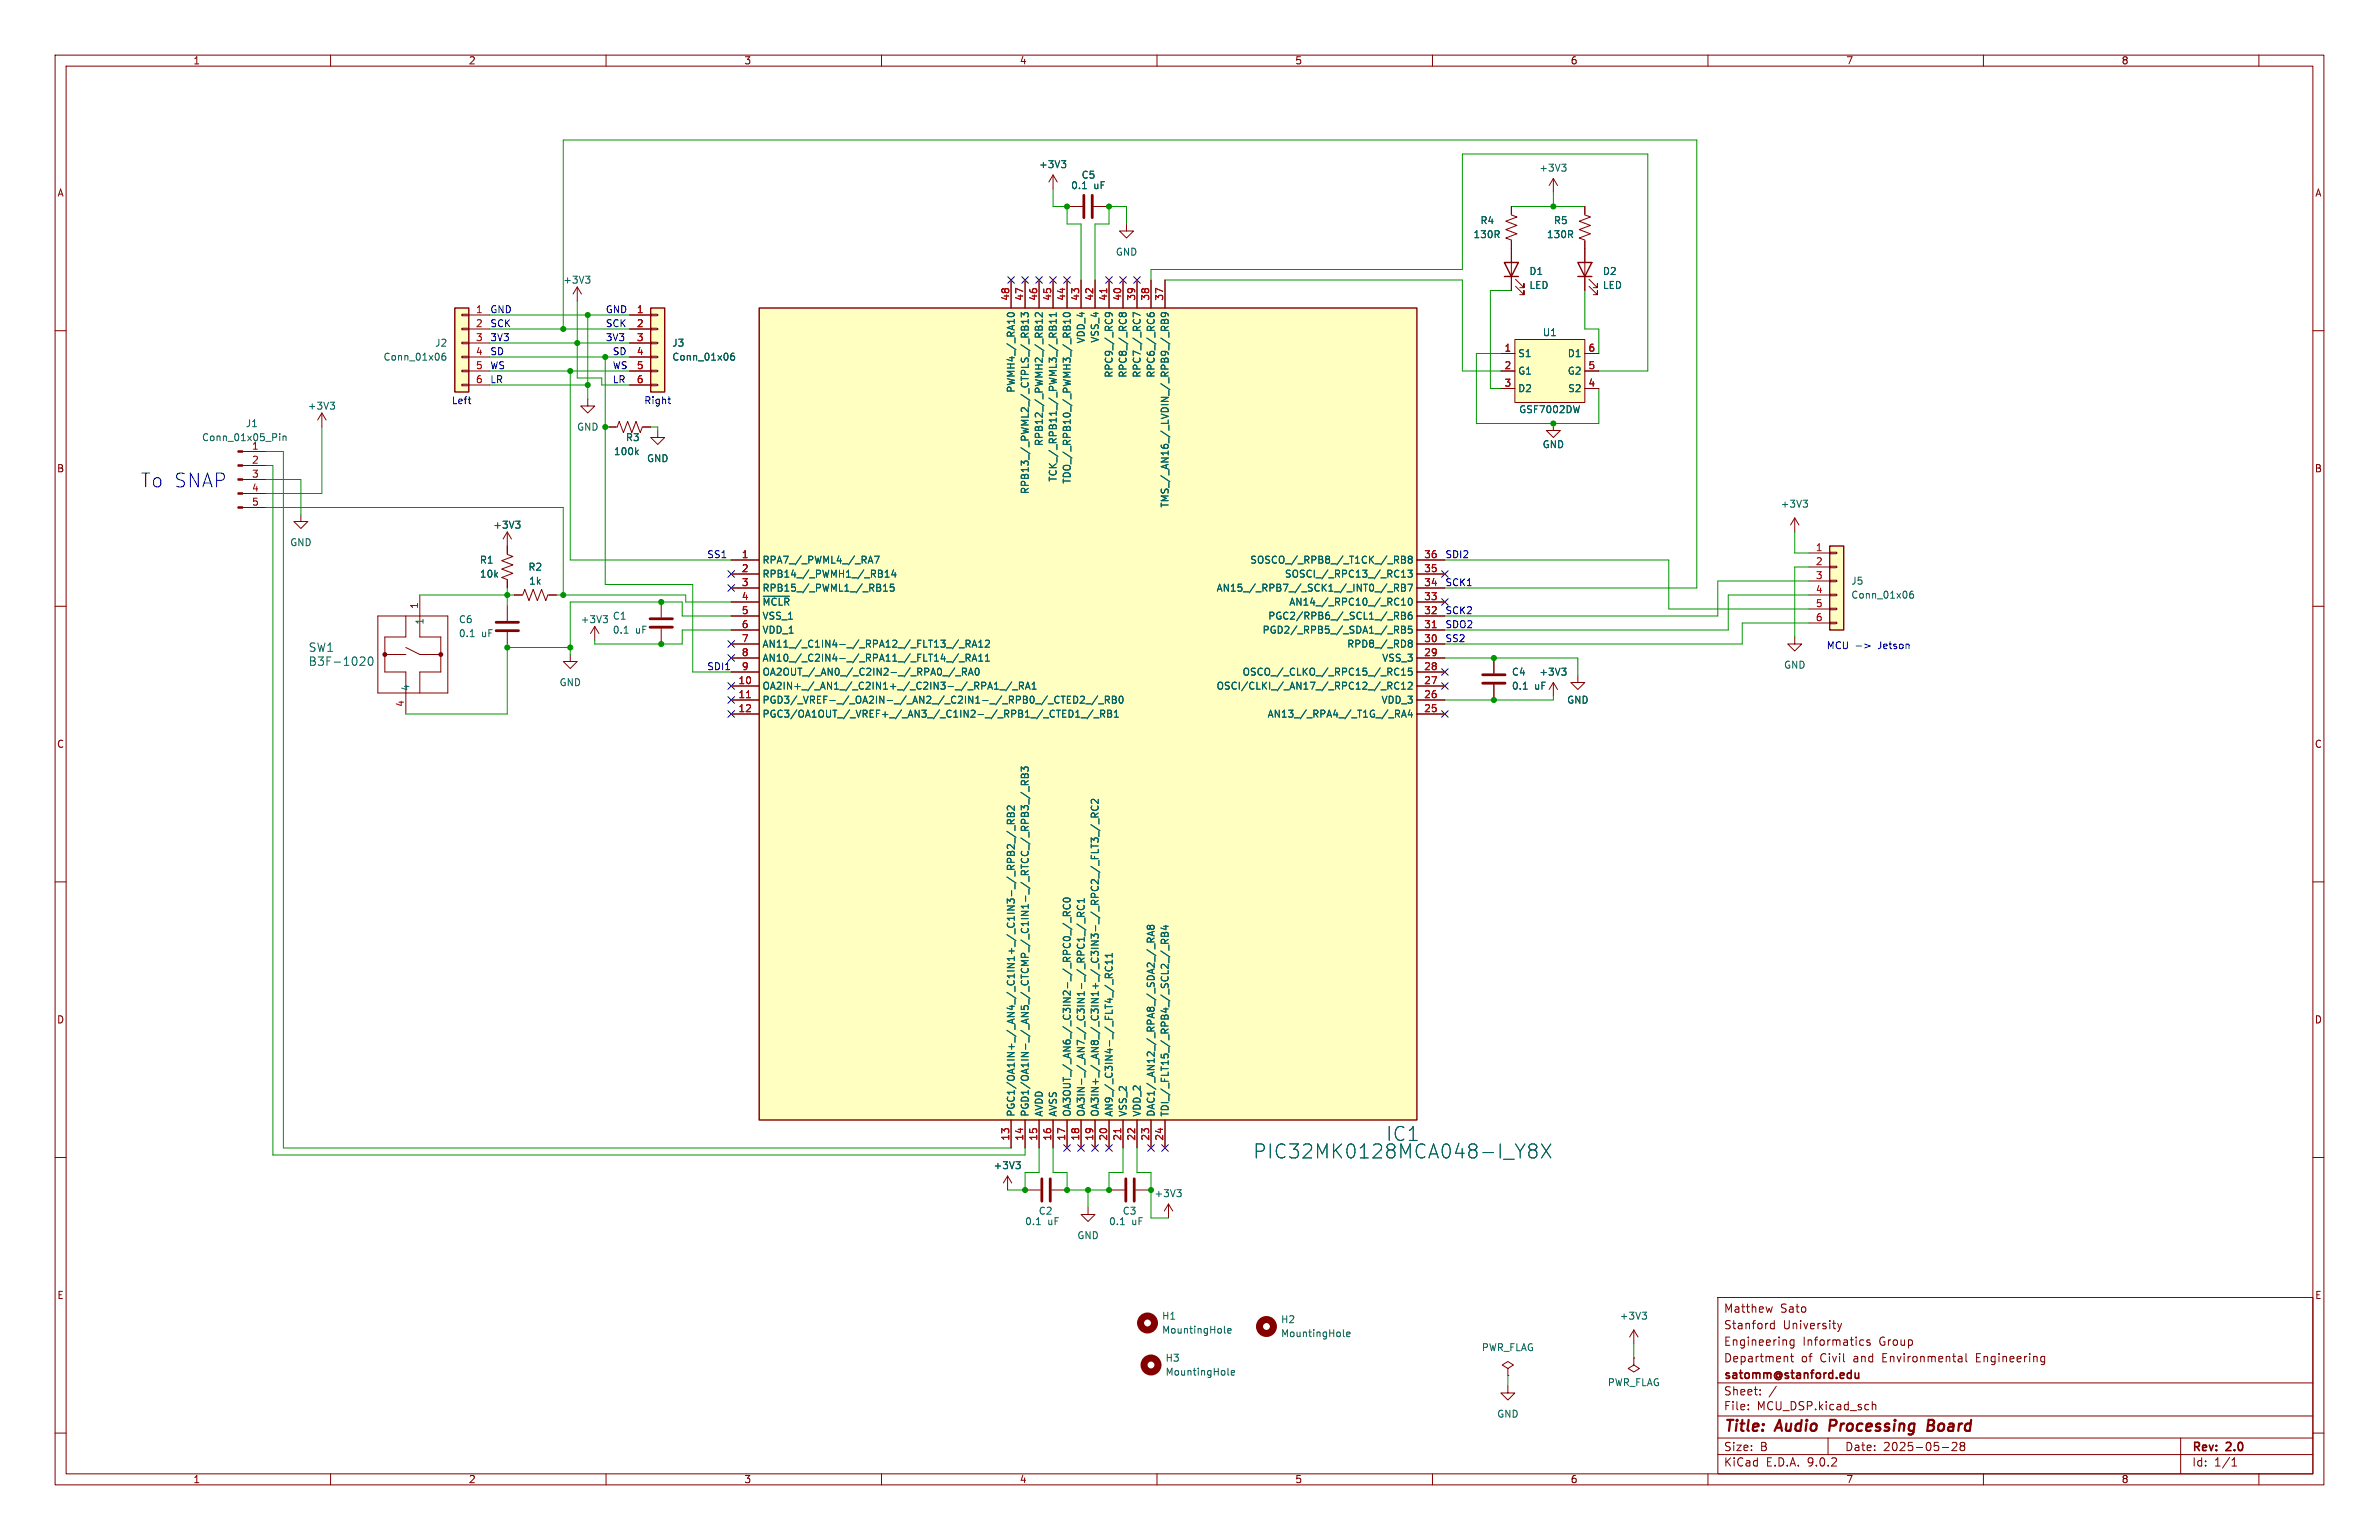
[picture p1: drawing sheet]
<svg xmlns="http://www.w3.org/2000/svg" width="432mm" height="279mm" viewBox="0 0 432 279" stroke-linecap="round" stroke-linejoin="round" font-family="sans-serif">
<defs><g id="words">
<text font-size="3.5" fill="#0000c2" x="25.4" y="88.7">To SNAP</text>
<g font-size="3.5" fill="#006464">
<text x="251.6" y="207.2">IC1</text>
<text x="227.4" y="210.4">PIC32MK0128MCA048-I_Y8X</text>
</g>
<g font-size="2.8" fill="#840000">
<text x="312.8" y="260.3">Title:</text>
<text x="322.5" y="260.3">Audio</text>
<text x="332.9" y="260.3">Processing</text>
<text x="351.5" y="260.3">Board</text>
</g>
<g font-size="2.1" fill="#006464">
<text x="55.9" y="118.5">SW1</text>
<text x="55.9" y="121">B3F-1020</text>
</g>
<g font-size="2.1" fill="#840000">
<text x="312.8" y="238.4">Matthew</text>
<text x="323.1" y="238.4">Sato</text>
<text x="312.8" y="244.4">Engineering</text>
<text x="312.8" y="241.4">Stanford</text>
<text x="323.6" y="241.4">University</text>
<text x="327.2" y="244.4">Informatics</text>
<text x="341.1" y="244.4">Group</text>
<text x="312.8" y="250.6">satomm@stanford.edu</text>
<text x="312.8" y="247.4">Department</text>
<text x="326.9" y="247.4">of</text>
<text x="330.4" y="247.4">Civil</text>
<text x="336.6" y="247.4">and</text>
<text x="341.9" y="247.4">Environmental</text>
<text x="359.1" y="247.4">Engineering</text>
<text x="312.8" y="256.1">File:</text>
<text x="312.8" y="253.4">Sheet:</text>
<text x="318.9" y="256.1">MCU_DSP.kicad_sch</text>
<text x="312.8" y="263.5">Size:</text>
<text x="319.5" y="263.5">B</text>
<text x="334.8" y="263.5">Date:</text>
<text x="341.8" y="263.5">2025-05-28</text>
<text x="397.8" y="263.7">Rev:</text>
<text x="404.2" y="263.7">2.0</text>
<text x="312.8" y="266.3">KiCad</text>
<text x="320.5" y="266.3">E.D.A.</text>
<text x="328.1" y="266.3">9.0.2</text>
<text x="397.8" y="266.3">Id:</text>
<text x="401.9" y="266.3">1/1</text>
</g>
<g font-size="1.8" fill="#840000">
<text x="35" y="11.9">1</text>
<text x="85" y="11.9">2</text>
<text x="135" y="11.9">3</text>
<text x="185" y="11.9">4</text>
<text x="235" y="11.9">5</text>
<text x="285" y="11.9">6</text>
<text x="335" y="11.9">7</text>
<text x="385" y="11.9">8</text>
<text x="10.3" y="35.9">A</text>
<text x="420.1" y="35.9">A</text>
<text x="10.3" y="85.9">B</text>
<text x="420.1" y="85.9">B</text>
<text x="10.3" y="135.9">C</text>
<text x="420.1" y="135.9">C</text>
<text x="10.3" y="185.9">D</text>
<text x="420.1" y="185.9">D</text>
<text x="10.3" y="235.9">E</text>
<text x="420.1" y="235.9">E</text>
<text x="35" y="269.3">1</text>
<text x="85" y="269.3">2</text>
<text x="135" y="269.3">3</text>
<text x="185" y="269.3">4</text>
<text x="235" y="269.3">5</text>
<text x="285" y="269.3">6</text>
<text x="335" y="269.3">7</text>
<text x="385" y="269.3">8</text>
</g>
<g font-size="1.8" fill="#006464">
<text x="188.5" y="30.7">+3V3</text>
<text x="194.3" y="34.5">0.1</text>
<text x="196.2" y="32.6">C5</text>
<text x="198.5" y="34.5">uF</text>
<text x="279.3" y="31.3">+3V3</text>
<text x="268.6" y="40.9">R4</text>
<text x="281.9" y="40.9">R5</text>
<text x="202.4" y="46.6">GND</text>
<text x="267.3" y="43.4">130R</text>
<text x="280.7" y="43.4">130R</text>
<text x="102.1" y="51.7">+3V3</text>
<text x="277.5" y="50.1">D1</text>
<text x="277.5" y="52.6">LED</text>
<text x="290.8" y="50.1">D2</text>
<text x="290.8" y="52.6">LED</text>
<text x="69.5" y="65.6">Conn_01x06</text>
<text x="78.9" y="63.1">J2</text>
<text x="121.9" y="63.1">J3</text>
<text x="121.9" y="65.6">Conn_01x06</text>
<text x="197.1" y="62.4" transform="rotate(-90 197.1 62.4)">VDD_4</text>
<text x="199.6" y="62.3" transform="rotate(-90 199.6 62.3)">VSS_4</text>
<text x="275.5" y="65">S1</text>
<text x="279.9" y="61.2">U1</text>
<text x="284.5" y="65">D1</text>
<text x="184.4" y="71.3" transform="rotate(-90 184.4 71.3)">PWMH4_/_RA10</text>
<text x="202.2" y="68.6" transform="rotate(-90 202.2 68.6)">RPC9_/_RC9</text>
<text x="204.7" y="68.6" transform="rotate(-90 204.7 68.6)">RPC8_/_RC8</text>
<text x="207.2" y="68.6" transform="rotate(-90 207.2 68.6)">RPC7_/_RC7</text>
<text x="209.8" y="68.6" transform="rotate(-90 209.8 68.6)">RPC6_/_RC6</text>
<text x="275.5" y="68.2">G1</text>
<text x="275.5" y="71.3">D2</text>
<text x="284.5" y="68.2">G2</text>
<text x="284.5" y="71.3">S2</text>
<text x="44.5" y="77.7">J1</text>
<text x="55.8" y="74.5">+3V3</text>
<text x="275.6" y="75.2">GSF7002DW</text>
<text x="36.6" y="80.2">Conn_01x05_Pin</text>
<text x="45.6" y="81.7">1</text>
<text x="104.6" y="78.3">GND</text>
<text x="111.3" y="82.8">100k</text>
<text x="113.5" y="80.2">R3</text>
<text x="189.5" y="81" transform="rotate(-90 189.5 81)">RPB12_/_PWMH2_/_RB12</text>
<text x="279.9" y="81.5">GND</text>
<text x="117.3" y="84">GND</text>
<text x="186.9" y="89.7" transform="rotate(-90 186.9 89.7)">RPB13_/_PWML2_/_CTPLS_/_RB13</text>
<text x="192" y="87.5" transform="rotate(-90 192 87.5)">TCK_/_RPB11_/_PWML3_/_RB11</text>
<text x="194.5" y="87.9" transform="rotate(-90 194.5 87.9)">TDO_/_RPB10_/_PWMH3_/_RB10</text>
<text x="212.3" y="92.2" transform="rotate(-90 212.3 92.2)">TMS_/_AN16_/_LVDIN_/_RPB9_/_RB9</text>
<text x="323.1" y="92.3">+3V3</text>
<text x="52.6" y="99.3">GND</text>
<text x="89.4" y="96.1">+3V3</text>
<text x="87" y="102.5">R1</text>
<text x="87" y="105">10k</text>
<text x="95.8" y="103.7">R2</text>
<text x="95.9" y="106.3">1k</text>
<text x="138.3" y="102.5">RPA7_/_PWML4_/_RA7</text>
<text x="138.3" y="105">RPB14_/_PWMH1_/_RB14</text>
<text x="138.3" y="107.5">RPB15_/_PWML1_/_RB15</text>
<text x="220.7" y="107.5">AN15_/_RPB7_/_SCK1_/_INT0_/_RB7</text>
<text x="226.8" y="102.5">SOSCO_/_RPB8_/_T1CK_/_RB8</text>
<text x="233.1" y="105">SOSCI_/_RPC13_/_RC13</text>
<text x="335.9" y="106.3">J5</text>
<text x="77.1" y="113.4" transform="rotate(-90 77.1 113.4)">1</text>
<text x="83.2" y="113.3">C6</text>
<text x="105.3" y="113.3">+3V3</text>
<text x="111.1" y="112.6">C1</text>
<text x="138.3" y="110.1">~{MCLR}</text>
<text x="138.3" y="112.6">VSS_1</text>
<text x="230.1" y="112.6">PGC2/RPB6_/_SCL1_/_RB6</text>
<text x="233.9" y="110.1">AN14_/_RPC10_/_RC10</text>
<text x="335.9" y="108.8">Conn_01x06</text>
<text x="83.2" y="115.8">0.1</text>
<text x="87.4" y="115.8">uF</text>
<text x="111.1" y="115.2">0.1</text>
<text x="115.3" y="115.2">uF</text>
<text x="138.3" y="115.2">VDD_1</text>
<text x="138.3" y="117.7">AN11_/_C1IN4-_/_RPA12_/_FLT13_/_RA12</text>
<text x="229.1" y="115.2">PGD2/_RPB5_/_SDA1_/_RB5</text>
<text x="244.4" y="117.7">RPD8_/_RD8</text>
<text x="74.5" y="125.5" transform="rotate(-90 74.5 125.5)">4</text>
<text x="101.5" y="124.7">GND</text>
<text x="138.3" y="120.2">AN10_/_C2IN4-_/_RPA11_/_FLT14_/_RA11</text>
<text x="138.3" y="122.8">OA2OUT_/_AN0_/_C2IN2-_/_RPA0_/_RA0</text>
<text x="138.3" y="125.3">OA2IN+_/_AN1_/_C2IN1+_/_C2IN3-_/_RPA1_/_RA1</text>
<text x="220.7" y="125.3">OSCI/CLKI_/_AN17_/_RPC12_/_RC12</text>
<text x="225.4" y="122.8">OSCO_/_CLKO_/_RPC15_/_RC15</text>
<text x="250.8" y="120.2">VSS_3</text>
<text x="274.3" y="122.8">C4</text>
<text x="274.3" y="125.3">0.1</text>
<text x="278.5" y="125.3">uF</text>
<text x="279.3" y="122.8">+3V3</text>
<text x="323.7" y="121.5">GND</text>
<text x="138.3" y="127.9">PGD3/_VREF-_/_OA2IN-_/_AN2_/_C2IN1-_/_RPB0_/_CTED2_/_RB0</text>
<text x="138.3" y="130.4">PGC3/OA1OUT_/_VREF+_/_AN3_/_C1IN2-_/_RPB1_/_CTED1_/_RB1</text>
<text x="230" y="130.4">AN13_/_RPA4_/_T1G_/_RA4</text>
<text x="250.7" y="127.9">VDD_3</text>
<text x="284.3" y="127.9">GND</text>
<text x="184.4" y="202.7" transform="rotate(-90 184.4 202.7)">PGC1/OA1IN+_/_AN4_/_C1IN1+_/_C1IN3-_/_RPB2_/_RB2</text>
<text x="186.9" y="202.7" transform="rotate(-90 186.9 202.7)">PGD1/OA1IN-_/_AN5_/_CTCMP_/_C1IN1-_/_RTCC_/_RPB3_/_RB3</text>
<text x="189.5" y="202.7" transform="rotate(-90 189.5 202.7)">AVDD</text>
<text x="192" y="202.7" transform="rotate(-90 192 202.7)">AVSS</text>
<text x="194.5" y="202.7" transform="rotate(-90 194.5 202.7)">OA3OUT_/_AN6_/_C3IN2-_/_RPC0_/_RC0</text>
<text x="197.1" y="202.7" transform="rotate(-90 197.1 202.7)">OA3IN-_/_AN7_/_C3IN1-_/_RPC1_/_RC1</text>
<text x="199.6" y="202.7" transform="rotate(-90 199.6 202.7)">OA3IN+_/_AN8_/_C3IN1+_/_C3IN3-_/_RPC2_/_FLT3_/_RC2</text>
<text x="202.2" y="202.7" transform="rotate(-90 202.2 202.7)">AN9_/_C3IN4-_/_FLT4_/_RC11</text>
<text x="204.7" y="202.7" transform="rotate(-90 204.7 202.7)">VSS_2</text>
<text x="207.2" y="202.7" transform="rotate(-90 207.2 202.7)">VDD_2</text>
<text x="209.8" y="202.7" transform="rotate(-90 209.8 202.7)">DAC1/_AN12_/_RPA8_/_SDA2_/_RA8</text>
<text x="212.3" y="202.7" transform="rotate(-90 212.3 202.7)">TDI_/_FLT15_/_RPB4_/_SCL2_/_RB4</text>
<text x="180.2" y="212.3">+3V3</text>
<text x="188.4" y="220.6">C2</text>
<text x="203.7" y="220.6">C3</text>
<text x="209.4" y="217.4">+3V3</text>
<text x="186" y="222.5">0.1</text>
<text x="190.2" y="222.5">uF</text>
<text x="195.4" y="225">GND</text>
<text x="201.2" y="222.5">0.1</text>
<text x="205.4" y="222.5">uF</text>
<text x="210.8" y="239.6">H1</text>
<text x="293.9" y="239.6">+3V3</text>
<text x="210.8" y="242.2">MountingHole</text>
<text x="232.4" y="240.3">H2</text>
<text x="232.4" y="242.8">MountingHole</text>
<text x="268.9" y="245.3">PWR_FLAG</text>
<text x="211.5" y="247.2">H3</text>
<text x="211.5" y="249.8">MountingHole</text>
<text x="291.7" y="251.7">PWR_FLAG</text>
<text x="271.6" y="257.4">GND</text>
</g>
<g font-size="1.8" fill="#a90000">
<text x="86.3" y="56.9">1</text>
<text x="86.3" y="59.4">2</text>
<text x="115.5" y="56.9">1</text>
<text x="115.5" y="59.4">2</text>
<text x="183.3" y="54.7" transform="rotate(-90 183.3 54.7)">48</text>
<text x="185.8" y="54.7" transform="rotate(-90 185.8 54.7)">47</text>
<text x="188.3" y="54.7" transform="rotate(-90 188.3 54.7)">46</text>
<text x="190.9" y="54.7" transform="rotate(-90 190.9 54.7)">45</text>
<text x="193.4" y="54.7" transform="rotate(-90 193.4 54.7)">44</text>
<text x="196" y="54.7" transform="rotate(-90 196 54.7)">43</text>
<text x="198.5" y="54.7" transform="rotate(-90 198.5 54.7)">42</text>
<text x="201" y="54.7" transform="rotate(-90 201 54.7)">41</text>
<text x="203.6" y="54.7" transform="rotate(-90 203.6 54.7)">40</text>
<text x="206.1" y="54.7" transform="rotate(-90 206.1 54.7)">39</text>
<text x="208.7" y="54.7" transform="rotate(-90 208.7 54.7)">38</text>
<text x="211.2" y="54.7" transform="rotate(-90 211.2 54.7)">37</text>
<text x="86.3" y="62">3</text>
<text x="86.3" y="64.5">4</text>
<text x="115.5" y="62">3</text>
<text x="115.5" y="64.5">4</text>
<text x="273" y="63.9">1</text>
<text x="288.2" y="63.9">6</text>
<text x="86.3" y="67.1">5</text>
<text x="86.3" y="69.6">6</text>
<text x="115.5" y="67.1">5</text>
<text x="115.5" y="69.6">6</text>
<text x="273" y="67.1">2</text>
<text x="273" y="70.2">3</text>
<text x="288.2" y="67.1">5</text>
<text x="288.2" y="70.2">4</text>
<text x="45.6" y="84.2">2</text>
<text x="45.6" y="86.7">3</text>
<text x="45.6" y="89.3">4</text>
<text x="45.6" y="91.8">5</text>
<text x="134.5" y="101.3">1</text>
<text x="258.4" y="101.3">36</text>
<text x="329.5" y="100.1">1</text>
<text x="134.5" y="103.9">2</text>
<text x="134.5" y="106.4">3</text>
<text x="258.4" y="103.9">35</text>
<text x="258.4" y="106.4">34</text>
<text x="329.5" y="102.6">2</text>
<text x="329.5" y="105.2">3</text>
<text x="329.5" y="107.7">4</text>
<text x="75.9" y="110.6" transform="rotate(-90 75.9 110.6)">1</text>
<text x="134.5" y="109">4</text>
<text x="134.5" y="111.5">5</text>
<text x="258.4" y="109">33</text>
<text x="258.4" y="111.5">32</text>
<text x="329.5" y="110.2">5</text>
<text x="329.5" y="112.8">6</text>
<text x="134.5" y="114">6</text>
<text x="134.5" y="116.6">7</text>
<text x="134.5" y="119.1">8</text>
<text x="258.4" y="114">31</text>
<text x="258.4" y="116.6">30</text>
<text x="258.4" y="119.1">29</text>
<text x="133.9" y="124.2">10</text>
<text x="134.5" y="121.7">9</text>
<text x="258.4" y="121.7">28</text>
<text x="258.4" y="124.2">27</text>
<text x="73.4" y="128.3" transform="rotate(-90 73.4 128.3)">4</text>
<text x="133.9" y="126.7">11</text>
<text x="133.9" y="129.3">12</text>
<text x="258.4" y="126.7">26</text>
<text x="258.4" y="129.3">25</text>
<text x="183.3" y="207.1" transform="rotate(-90 183.3 207.1)">13</text>
<text x="185.8" y="207.1" transform="rotate(-90 185.8 207.1)">14</text>
<text x="188.3" y="207.1" transform="rotate(-90 188.3 207.1)">15</text>
<text x="190.9" y="207.1" transform="rotate(-90 190.9 207.1)">16</text>
<text x="193.4" y="207.1" transform="rotate(-90 193.4 207.1)">17</text>
<text x="196" y="207.1" transform="rotate(-90 196 207.1)">18</text>
<text x="198.5" y="207.1" transform="rotate(-90 198.5 207.1)">19</text>
<text x="201" y="207.1" transform="rotate(-90 201 207.1)">20</text>
<text x="203.6" y="207.1" transform="rotate(-90 203.6 207.1)">21</text>
<text x="206.1" y="207.1" transform="rotate(-90 206.1 207.1)">22</text>
<text x="208.7" y="207.1" transform="rotate(-90 208.7 207.1)">23</text>
<text x="211.2" y="207.1" transform="rotate(-90 211.2 207.1)">24</text>
</g>
<g font-size="1.8" fill="#0000c2">
<text x="88.9" y="59.4">SCK</text>
<text x="88.9" y="56.9">GND</text>
<text x="109.9" y="56.9">GND</text>
<text x="109.9" y="59.4">SCK</text>
<text x="88.9" y="64.5">SD</text>
<text x="88.9" y="62">3V3</text>
<text x="109.9" y="62">3V3</text>
<text x="111.1" y="64.5">SD</text>
<text x="88.9" y="69.6">LR</text>
<text x="88.9" y="67.1">WS</text>
<text x="111.1" y="69.6">LR</text>
<text x="111.1" y="67.1">WS</text>
<text x="81.9" y="73.4">Left</text>
<text x="116.8" y="73.4">Right</text>
<text x="128.3" y="101.4">SS1</text>
<text x="262.3" y="101.4">SDI2</text>
<text x="262.3" y="106.4">SCK1</text>
<text x="262.3" y="111.5">SCK2</text>
<text x="262.3" y="116.6">SS2</text>
<text x="262.3" y="114.1">SDO2</text>
<text x="331.5" y="117.9">MCU -&gt;</text>
<text x="341" y="117.9">Jetson</text>
<text x="128.3" y="121.7">SDI1</text>
</g>
</g></defs>
<g fill="none" stroke="#840000" stroke-width=".18">
<path d="M10 10h411.8v259.4h-411.8zM12 12h407.8v255.4h-407.8zM60 10v2M110 10v2M160 10v2M210 10v2M260 10v2M310 10v2M360 10v2M410 10v2M193.7 37.5h2.8M198.5 37.5h2.8"/>
<path d="M204.5 40.6v1.3h1.2l-1.2 1.3-1.3-1.3h1.3M10 60h2M110.5 77.5h1.5l.4-1 .8 2 .7-2 .8 2 .7-2 .8 2 .4-1h1.5M119.4 78.1v1.3h1.2l-1.2 1.2-1.3-1.2h1.3M419.8 60h2M54.6 93.3v1.3h1.3l-1.3 1.3-1.3-1.3h1.3M92.1 96.5l-.8 1.3M92.1 96.5l.7 1.3M92.1 96.5v2.6M10 110h2M68.6 111.8h12.7v13.9h-12.7zM69.8 118.7h3.9"/>
<path d="M73.7 111.8v3.8h-3.9v6.3h3.9v7.6M73.7 117.5l2.5 1.2h3.8M76.2 108v7.6h3.8v6.3h-3.8v3.8M92.1 109.9v2.7M92.1 114.7v2.8M93.3 108h1.6l.3-1.1 .8 2.1 .8-2.1 .7 2.1 .8-2.1 .8 2.1 .3-1h1.6M107.9 113.7l-.7 1.2M107.9 113.7l.8 1.2M107.9 113.7v2.5M120 109.2v2.8M120 114v2.8M271.1 119.4v2.8"/>
<path d="M419.8 110h2M271.1 124.2v2.8M281.9 123.8l-.7 1.3M281.9 123.8l.8 1.3M281.9 123.8v2.6M286.4 122.6v1.2h1.3l-1.3 1.3-1.3-1.3h1.3M10 160h2M419.8 160h2M10 210h2M182.9 213.4l-.8 1.2M182.9 213.4l.7 1.2M182.9 213.4v2.5"/>
<path d="M186.1 215.9h2.7M190.9 215.9h2.8M197.5 219.1v1.2h1.3l-1.3 1.3-1.3-1.3h1.3M212.1 218.4l-.8 1.3M212.1 218.4l.8 1.3M212.1 218.4v2.6M419.8 210h2M311.8 235.4h108v32h-108zM321.7 237.1l-.3 1-.3-.7M322 239.6v1.5M10 260h2M273.7 251.5v1.2h1.3l-1.3 1.3-1.3-1.3h1.3"/>
<path d="M273.7 248.3l1-.6-1-.7-1 .7 1 .6v1.3M273.7 249.6h.1M311.8 256.9h108M311.8 250.9h108M317.3 255.6v.2M317.3 254.9v.1M319.5 252.9v.2M319.5 252.2v.1M322 240.2l-.4-.1-.3 .3v.4l.2 .2h.5M322.4 251.5l-1.3 1.9M324.4 246.2l.1 .9M325 246.1h.5"/>
<path d="M325.2 245.6v1.3l.3 .2M325.6 243.1v1.2l-.3 .3-.3-.1M325.6 243.2l-.4-.1-.3 .3v.4l.1 .2h.6M333.5 240.1l.4 1M333.9 241.1l-.1 .3-.3 .2M334.3 240.1l-.4 1M337.8 243.1l.5 .1M338.3 244l-.5 .1M339.4 243.2l-.4-.1-.2 .2 .1 .2 .5 .2v.3h-.6M339.8 254.3v1.5M339.8 254.9l.2-.1 .4 .1 .1 .9M355.6 246.1h.3l.2 .2v.8"/>
<path d="M356.1 247l-.5 .1M356.1 246.4l-.5 .1M356.8 245.6v1.3l.2 .2M370.7 246.1l.4 .1M371.1 247l-.4 .1M371.1 246.1v1.2l-.3 .3M419.8 260h2M60 267.4v2M110 267.4v2M160 267.4v2M210 267.4v2M260 267.4v2"/>
<path d="M310 267.4v2M311.8 263.9h108M311.8 260.9h108M331.8 260.9v3M352.5 262.6h1.2M354.3 261.8l.6-.1 .2 .1 .1 .3-.9 1.1h.9M356 262.3l-.2-.3 .2-.3 .5 .1 .1 .2-.3 .3M356 262.3l-.2 .3v.4l.2 .2 .5-.1 .1-.2-.1-.4-.2-.2M356 262.3h.3M360 267.4v2M395.8 260.9v6.5M405.1 266h.9"/>
<path d="M405.1 264.9l.4-.4v1.5M410 267.4v2"/>
</g>
<path d="M332.3 257.6l-.3 2M349.9 258.6h.7M350.6 258.6l.3 .1M350.7 257.6h-.6l-.3 2 1-.1M350.8 258.5l-.2 .1" fill="none" stroke="#840000" stroke-width=".4"/>
<path d="M336.7 249.1l.1 .9 .3 .1 .3-.2M337.4 249.1v1" fill="none" stroke="#840000" stroke-width=".3"/>
<g fill="none" stroke="#006464" stroke-width=".18">
<path d="M196.5 34.2h.7M93.6 94.6h.8l-.5 .4M94.1 95l.3 .3v.3l-.3 .2M115.5 82l.4 .5M115.9 81.6l-.5 .5M65.6 119.2l.5 .1 .1 .3-.9 1.1h.9M67 119.3l.2-.1a.81 .81 0 0 1 .5 .8 .81 .81 0 0 1-.5 .7l-.2-.1-.2-.5zM85.4 115.5h.7M109.5 111.7h.7l-.4 .5M110 112.2l.2 .2v.3l-.2 .3M113.3 114.9h.7M276.5 125h.7"/>
<path d="M283.5 121.2h.7l-.4 .5M284 121.7l.2 .3v.3l-.2 .2M184.4 210.8h.8l-.4 .4M184.9 211.2l.3 .3v.3l-.3 .2M213.6 215.8h.8l-.4 .5M214.1 216.3l.3 .3v.3l-.3 .2M188.1 222.2h.7M222.2 241.7l.2 .2M222.8 241.5l.6-.2v-.2l-.4-.1-.2 .2 .1 .6h.5M222.9 249.3l.2 .2M223.5 249.1l.6-.1-.1-.3h-.3l-.2 .1v.6h.5M243.8 242.3l.2 .2"/>
<path d="M244.4 242.1l.6-.1v-.3h-.4l-.2 .1 .1 .7h.5"/>
</g>
<g fill="none" stroke="#840000" stroke-width=".38">
<circle cx="69.8" cy="118.7" r=".25"/>
<circle cx="80" cy="118.7" r=".25"/>
</g>
<g fill="none" stroke="#840000" stroke-width="1.3">
<circle cx="208.3" cy="240" r="1.27"/>
<circle cx="208.9" cy="247.6" r="1.27"/>
<circle cx="229.9" cy="240.7" r="1.27"/>
</g>
<path d="M196.7 35.4v4.1M198.2 35.4v4.1M90 112.9h4.1M90 114.4h4.1M118 112.3h4M118 113.8h4M269.1 122.4h4.1M269.1 124h4.1M189.1 213.9v4M190.6 213.9v4" fill="none" stroke="#840000" stroke-width=".51"/>
<path d="M82.5 55.9h2.6v15.2h-2.6z" fill="#ffffc2"/>
<path d="M82.5 55.9h2.6v15.2h-2.6zM286.4 47.6h2.5l-1.2 2.6zM286.4 50.2h2.5" fill="none" stroke="#840000" stroke-width=".25"/>
<g fill="none" stroke="#840000" stroke-width=".18">
<path d="M83.8 57h1.3v.3h-1.3zM83.8 59.6h1.3v.2h-1.3zM85.1 57.2h3.8M85.1 59.7h3.8M287.7 45.1v7.6M288.4 51.9l1.5 1.6v-.8v.8h-.7M288.4 50.7l1.5 1.5v-.8v.8h-.7M83.8 62.1h1.3v.3h-1.3zM83.8 64.6h1.3v.3h-1.3zM83.8 67.2h1.3v.2h-1.3zM83.8 69.7h1.3v.3h-1.3zM85.1 62.2h3.8"/>
<path d="M85.1 64.8h3.8M85.1 67.3h3.8M85.1 69.9h3.8M325.8 94l-.8 1.3M325.8 94l.7 1.3M325.8 94v2.5M103.5 118.7v1.3h1.3l-1.3 1.3-1.3-1.3h1.3M296.5 246.4v1.3l1.1 .6-1.1 .6-1-.6 1-.6M296.5 246.4h.1M296.5 241.3l-.7 1.3M296.5 241.3l.8 1.3M296.5 241.3v2.5"/>
</g>
<path d="M80.8 64.1h-.4a.86 .86 0 0 0 0 1.2l.5-.1v-.4l-.2-.2h-.4l-.1 .2M327.3 90.7h.8l-.5 .5M327.8 91.2l.3 .3v.3l-.3 .2M298.1 238.1h.7l-.4 .5M298.6 238.6l.2 .2v.3l-.2 .2" fill="none" stroke="#006464" stroke-width=".18"/>
<path d="M332.1 99.1h2.5v15.2h-2.5z" fill="#ffffc2"/>
<path d="M332.1 99.1h2.5v15.2h-2.5z" fill="none" stroke="#840000" stroke-width=".25"/>
<g fill="none" stroke="#840000" stroke-width=".18">
<path d="M287.7 37.5v1.5l1 .4-2.1 .7 2.1 .8-2.1 .8 2.1 .7-2.1 .8 1.1 .4v1.5M328.3 100.3h3.8M328.3 102.9h3.8M328.3 105.4h3.8M328.3 108h3.8M328.3 110.5h3.8M328.3 113h3.8M332.1 100.2h1.3v.3h-1.3zM332.1 102.7h1.3v.3h-1.3zM332.1 105.3h1.3v.2h-1.3zM332.1 107.8h1.3v.3h-1.3zM332.1 110.4h1.3v.2h-1.3z"/>
<path d="M332.1 112.9h1.3v.3h-1.3z"/>
</g>
<path d="M347.2 107.3h-.3a.86 .86 0 0 0 0 1.2l.4-.1v-.4l-.2-.3-.4 .1-.1 .2" fill="none" stroke="#006464" stroke-width=".18"/>
<path d="M137.8 55.9h119.4v147.3h-119.4z" fill="#ffffc2"/>
<path d="M137.8 55.9h119.4v147.3h-119.4zM273 47.6h2.6l-1.3 2.6zM273 50.2h2.6" fill="none" stroke="#840000" stroke-width=".25"/>
<g fill="none" stroke="#840000" stroke-width=".18">
<path d="M104.8 52.1l-.8 1.2M104.8 52.1l.7 1.2M104.8 52.1v2.5M183.5 50.8v5.1M186.1 50.8v5.1M188.6 50.8v5.1M191.1 50.8v5.1M193.7 50.8v5.1M196.2 50.8v5.1M198.8 50.8v5.1M201.3 50.8v5.1M203.8 50.8v5.1"/>
<path d="M206.4 50.8v5.1M208.9 50.8v5.1M211.5 50.8v5.1M274.3 45.1v7.6M275.1 51.9l1.5 1.6v-.8v.8h-.8M275.1 50.7l1.5 1.5v-.8v.8h-.8M106.7 72.4v1.3h1.2l-1.2 1.2-1.3-1.2h1.3M281.9 76.8v1.3h1.3l-1.3 1.3-1.2-1.3h1.2M132.7 101.6h5.1M132.7 104.1h5.1M132.7 106.7h5.1M132.7 109.2h5.1"/>
<path d="M132.7 111.8h5.1M132.7 114.3h5.1M132.7 116.8h5.1M132.7 119.4h5.1M257.2 101.6h5.1M257.2 104.1h5.1M257.2 106.7h5.1M257.2 109.2h5.1M257.2 111.8h5.1M257.2 114.3h5.1M257.2 116.8h5.1M257.2 119.4h5.1"/>
<path d="M325.8 115.6v1.2h1.2l-1.2 1.3-1.3-1.3h1.3M132.7 121.9h5.1M132.7 124.5h5.1M132.7 127h5.1M132.7 129.5h5.1M257.2 121.9h5.1M257.2 124.5h5.1M257.2 127h5.1M257.2 129.5h5.1M183.5 203.2v5.1M186.1 203.2v5.1M188.6 203.2v5.1"/>
<path d="M191.1 203.2v5.1M193.7 203.2v5.1M196.2 203.2v5.1M198.8 203.2v5.1M201.3 203.2v5.1M203.8 203.2v5.1M206.4 203.2v5.1M208.9 203.2v5.1M211.5 203.2v5.1"/>
</g>
<g fill="none" stroke="#006464" stroke-width=".18">
<path d="M106.3 50.1h.8l-.5 .5M106.8 50.6l.3 .2v.3l-.3 .3M182.9 57.3l-.1-.1a.68 .68 0 0 1 .7-.5 .68 .68 0 0 1 .6 .5l-.1 .1M185.4 57.5v-.8l.4 .5 .2-.4h.5l.1 .2-.1 .5M186 59.5l.2-.4 .3 .1 .1 .7M186 59.5l-.3-.3-.2 .1-.1 .6M186 59.5v.4M186.6 58.3h-1.2l.3 .4M186.6 57.9v.8M189.2 56.7v.8l-.9-.8-.4 .3 .1 .5M189.2 58.3h-1.3l.4 .4M189.2 57.9v.8"/>
<path d="M190.5 59.3l.3-.1 .2 .3 .2-.3 .3-.1 .2 .3v.5h-1.3zM191 59.5v.4M191.7 58.3h-1.3l.4 .4M191.7 56.7v.8M191.7 57.9v.8M191.7 57.1h-1.3l.4 .4M193 56.9a.75 .75 0 0 1 1.3 .3 .72 .72 0 0 1-1.3-.2zM193.6 59.5l.2-.4 .3 .1 .2 .7M193.6 59.5l-.3-.3-.2 .1-.1 .6M193.6 59.5v.4M194.3 58.3h-1.3l.3 .4M194.3 57.9v.8"/>
<path d="M201.1 56.7l.3 .3-.1 .4M201.9 57.3l-.1-.3a.86 .86 0 0 0-1.2 0l.1 .4M203.7 57l-.3-.3-.2 .2-.1 .3 .2 .2M203.7 57l.2-.3 .4 .1 .1 .2-.1 .4M203.7 57.2l-.1 .2M203.7 57v.2M203.7 57.2l.1 .2M207 57.2l-1.3-.5v.8M208.2 56.9l.1 .3 .2 .2M208.8 57.4l-.1-.4 .3-.3 .4 .2 .1 .3-.1 .2M210.8 58.1l.3-.1 .3 .2 .1-.2 .3-.1 .2 .3v.5h-1.2zM211.3 56.7l.3 .3-.1 .3-.2 .2h-.3l-.2-.3v-.2l.2-.3a.84 .84 0 0 1 1 .4v.2"/>
<path d="M211.4 58.2v.5M211.4 59.9v-.6l-.2-.1-.3 .1-.1 .6h1.2M212 59.2l-.6 .4M212.2 60.2v1M138.5 108.2h4.8M157.7 101.8h.6M158 100.9l.4 1.3M158.7 100.9h.9l-.6 1.3M160.4 107.3h.7M160.4 106.4l.3-.4v1.3M160.7 104.7h.7M160.7 103.8l.3-.4v1.3"/>
<path d="M162.2 103.4l-.3 .9h.8M162.2 106h-.6v.6l.1-.1h.5l.1 .2-.1 .4-.2 .2-.4-.2M162.5 103.9v.8M174 116.1l-1.1 1.6M174 118.6l-1.1 1.7M174.1 117.5h1M175.4 116.8h.6l.1-.2-.1-.3-.6-.2v1.3M175.4 119.4l.6-.1 .1-.2-.1-.3-.6-.1v1.3M175.7 116.8l.4 .6M175.7 119.4l.4 .6M176.4 117.4l.5-1.3 .4 1.3M176.4 120l.5-1.3 .4 1.3"/>
<path d="M176.6 117.1h.6M176.6 119.6h.6M177.7 117.4h.7M177.7 116.5l.3-.4v1.3M177.7 119.1l.3-.4v1.3M177.7 120h.7M178.9 116.3l.4-.2 .3 .4-.8 .9h.8M178.9 120h.7M178.9 119.1l.3-.4v1.3M251.8 107.4h1M253.1 106.7l.6-.1 .1-.2v-.3l-.7-.1v1.3M253.1 111.1h.5l.2 .2-.1 .4h-.6"/>
<path d="M253.1 113.6h.5l.2 .3-.1 .3-.6 .1M253.4 101.6l.4 .6M253.4 106.7l.4 .6M253.4 111.7l.4 .6M253.4 114.3l.4 .6M253.7 101l.1 .2-.1 .3M254.4 100.9h.4l.3 .3-.3 .3 .3 .1v.3l-.2 .3h-.5zM254.4 106h.4l.3 .2-.3 .4 .3 .1v.3l-.2 .3h-.5zM254.4 111.1h.4l.3 .2-.3 .4 .3 .1v.3l-.2 .2h-.5zM254.4 113.6h.4l.3 .3-.3 .3 .3 .1v.3l-.2 .3h-.5zM254.4 101.5h.4M254.4 106.6h.4"/>
<path d="M254.4 111.7h.4M254.4 114.2h.4M254.4 104.7h.7M254.4 103.8l.4-.4v1.3M254.4 108.9l.4-.4v1.3M254.4 109.8h.7M255.5 103.4h.8l-.4 .5 .4 .2v.5l-.2 .1-.6-.1M255.5 106h.9l-.6 1.3M255.7 116.3l.1-.2 .4 .1 .1 .3-.2 .2M255.7 116.6l.1 .1M255.7 108.7l.2-.2a.68 .68 0 0 1 .4 .7 .68 .68 0 0 1-.4 .6l-.3-.5zM255.8 101.5l-.2-.3 .2-.3h.3l.2 .3-.2 .3"/>
<path d="M255.8 116.7l-.1 .1M255.8 101.5l-.2 .2 .1 .4 .1 .1 .4-.1 .1-.2v-.2l-.2-.2M255.8 101.5h.3M255.8 116.7h.3M256.1 116.7l.2 .2v.4l-.2 .1-.4-.1M256.2 111.1h-.4a.86 .86 0 0 0 0 1.2l.5-.1v-.4l-.2-.2h-.4l-.1 .2M256.3 113.6h-.6l-.1 .6 .2-.1 .4 .1 .1 .1v.5l-.2 .1-.5-.1M173.3 121.2l-1.1 1.6M173.4 122.6h1M174.1 120.1h1M174.7 121.9l.6-.1 .1-.1v-.3l-.7-.2v1.3M175 121.9l.4 .6"/>
<path d="M175.8 122.5l.4-1.3 .4 1.3M175.9 122.1h.6M177.2 121.3l.1-.1a.68 .68 0 0 1 .4 .7 .68 .68 0 0 1-.4 .6 .84 .84 0 0 1-.1-1.2zM180.5 125h.7M180.5 124.1l.4-.3v1.2M181.5 125.2h.9M183.6 123.7l-1 1.6M183.8 125.2h.9M185 124.4h.6l.2-.2-.1-.3-.7-.1v1.2M185.3 124.4l.5 .6M185.4 139.9v-.7l.4 .4 .2-.4h.5l.1 .2-.1 .5M186.1 125l.4-1.2 .5 1.2"/>
<path d="M186.2 124.7h.6M187.3 125h.8M187.3 124.1l.4-.3v1.2M193.7 126.9h.5M193.7 127.6h.6M193.7 126.3h.6M194.5 128.9l.3 .5-.3 .7M194.9 126.3a.64 .64 0 0 1 .7 .6 .64 .64 0 0 1-.7 .7zM195.3 129.2l.3-.4v1.3M195.3 130.1h.7M196.1 126.4l.5-.1 .2 .4-.8 .9h.8M196.2 130.2h1"/>
<path d="M197.1 127.7h.9M198.4 128.8l-1.1 1.6M198.5 130.2h1M199.2 126.2l-1 1.7M199.4 127.7h.9M199.8 129.5h.6l.1-.2v-.3l-.7-.2v1.3M200.1 129.5l.4 .6M200.6 127l.6-.1 .2-.2-.1-.3-.7-.1v1.3M200.9 127l.5 .6M201.1 128.8h.4l.2 .3-.2 .4 .2 .1 .1 .3-.3 .2h-.4zM201.1 129.5h.4M201.9 126.9h.4"/>
<path d="M201.9 126.3h.4l.3 .3-.3 .3 .3 .1v.3l-.2 .3h-.5zM202.3 129.2l.3-.4v1.3M202.3 130.1h.7M203.2 126.4l.2-.1a.68 .68 0 0 1 .5 .6 .68 .68 0 0 1-.5 .7l-.3-.5zM251.9 123.8h.5l.2 .2-.1 .4h-.6M252.2 124.4l.4 .6M253.5 121.2l.4 .2M253.6 129.5l.4 .6M253.8 128.8l.2 .3v.3l-.2 .1M253.9 122.4l-.4 .1M253.9 123.9a.6 .6 0 0 0-.8 .4 .6 .6 0 0 0 .6 .7l.2-.1M254.4 130.1l.4-1.3 .4 1.3"/>
<path d="M254.4 122.5h.7M254.4 125h.7M254.4 124.1l.4-.3v1.2M254.4 121.6l.4-.4v1.3M254.5 129.8h.6M255.6 123.9l.5-.1 .2 .3-.8 .9h.8M255.9 128.8l-.3 .9h.8M256.2 129.3v.8M256.3 121.2h-.6l-.1 .6 .2-.1 .4 .1 .1 .2v.4l-.2 .1-.5-.1M182.8 150.8l1.6 1.1M182.9 147.6l.3-.1 .2 .2 .2-.2 .3-.1 .2 .3v.5h-1.3zM183.4 154.8l-.2-.3-.3 .1-.1 .6"/>
<path d="M183.4 154.8l.3-.3h.3l.1 .7M183.4 147.7v.5M183.4 154.8v.4M183.5 149.4l-.1-.6-.2-.1-.3 .1-.1 .6h1.3M184.1 153.2v.8l-.9-.8-.4 .3 .1 .5M184.1 146.2v.8l-.9-.8-.4 .3 .1 .5M184.1 148.7l-.6 .4M184.2 149.7v1M184.2 152v1M185.3 143.7l1.6 1.1M185.4 147v-.8l.4 .4 .2-.4h.5l.1 .2-.1 .6M185.4 140.5l.3-.1 .3 .3 .1-.3h.3l.2 .2v.5h-1.2z"/>
<path d="M186 147.7l-.3-.3-.2 .1-.1 .6M186 147.7l.2-.3h.3l.1 .7M186 140.7v.4M186 147.7v.4M186 142.4v-.6l-.2-.2-.3 .1-.1 .7h1.2M186.6 141.6l-.6 .5M186.8 142.7v.9M186.8 145v.9M198 149.6l1.6 1.1M198.1 152.8v-.8l.4 .5 .2-.4h.5l.1 .2-.1 .5M198.1 153.1v.7M198.1 153.5h1.2"/>
<path d="M198.2 146.2a.6 .6 0 0 0 .4 .9 .6 .6 0 0 0 .7-.6l-.1-.3M198.7 148.2v-.6l-.2-.1-.3 .1-.1 .6h1.2M199.3 145v.8l-.9-.8-.3 .3 .1 .4M199.3 147.5l-.6 .4M199.5 148.5v1M199.5 150.8v1M192.9 167.5l1.7 1.1M193 163.1a.75 .75 0 0 1 1.3 .2 .72 .72 0 0 1-1.3-.1zM193.1 164.1a.6 .6 0 0 0 .4 .9 .6 .6 0 0 0 .8-.6l-.2-.3M193.6 166.1v-.6l-.2-.1-.3 .1-.1 .6h1.3M194.3 165.4l-.7 .4M194.4 166.4v1"/>
<path d="M195.5 167.6l1.6 1.1M195.6 164.2a.6 .6 0 0 0 .5 .9 .6 .6 0 0 0 .7-.6l-.1-.3M196.2 166.2l-.1-.6-.2-.1-.3 .1-.1 .6h1.3M196.8 165.5l-.6 .4M196.8 163v.8M196.8 163.4h-1.3l.4 .4M196.9 166.5v1M196.9 168.8v1M200.6 177.4v-.5l.2-.3 .4 .2 .1 .6M200.7 175.4a.6 .6 0 0 0 .4 .8 .6 .6 0 0 0 .8-.6l-.1-.2M201.9 173v.7M201.9 174.2v.7"/>
<path d="M201.9 176.6l-.6 .5M201.9 174.5h-1.3l.4 .4M201.9 173.3h-1.3l.4 .4M208.8 168.1l-.3-.2-.3 .2v.3l.3 .2 .3-.2M208.8 168.1l.2-.2h.4l.1 .2-.1 .4-.1 .1-.4-.1-.1-.1M208.8 168.1v.3M208.9 170.9l-.1-.6-.2-.1h-.3l-.1 .7h1.3M209.1 169.1v.6M209.5 170.2l-.6 .4M209.5 169l-1.3 .4 1.3 .4M209.6 171.2v1M210.8 169.3l.3-.1 .3 .3 .1-.3 .3-.1 .2 .3v.5h-1.2z"/>
<path d="M211.2 168.1h.8M211.4 169.5v.4M211.4 171.1v-.6l-.2-.1-.3 .1-.1 .6h1.2M211.6 167.9v.8l-.9-.3M212 170.4l-.6 .4M212.2 171.4v1M276.8 207.5l-.9 1.4M278 208.6l-.3-.1a.53 .53 0 0 1-.2-.6 .53 .53 0 0 1 .5-.4l.7 .2a.53 .53 0 0 1 .2 .5 .53 .53 0 0 1-.4 .4M278 208.6l-.5 .5 .1 .7 .4 .3 .7-.1 .2-.4v-.5l-.4-.5M278 208.6h.5M279.8 207.5l1.7 2.6M281.5 207.5l-1.7 2.6"/>
</g>
<path d="M200.9 52.4v.7M260 113.9h.7M135.5 126.6h.7M203.4 204.8v.7" fill="none" stroke="#a90000" stroke-width=".18"/>
<path d="M275 61.6h12.7v11.4h-12.7z" fill="#ffffc2"/>
<g fill="none" stroke="#840000" stroke-width=".18">
<path d="M281.9 32.4l-.7 1.3M281.9 32.4l.8 1.3M281.9 32.4v2.5M272.4 64.1h2.6M272.4 67.3h2.6M272.4 70.5h2.6M275 61.6h12.7v11.4h-12.7zM287.7 64.1h2.5M287.7 67.3h2.5M287.7 70.5h2.5M44 81.9h4.3M44 84.5h4.3"/>
<path d="M44 87h4.3M44 89.5h4.3M44 92.1h4.3"/>
</g>
<path d="M283.5 29.8h.7l-.4 .5M284 30.3l.2 .2v.3l-.2 .3M50.8 78.7v.1M50.8 79.1v.9M51.4 79.1v.9M51.4 79.2l.2-.1 .3 .1v.8" fill="none" stroke="#006464" stroke-width=".18"/>
<g fill="#840000" stroke="#840000" stroke-width=".18">
<path d="M43.2 81.8h.8v.2h-.8z"/>
<path d="M43.2 84.3h.8v.3h-.8z"/>
<path d="M43.2 86.9h.8v.2h-.8z"/>
<path d="M43.2 89.4h.8v.3h-.8z"/>
<path d="M43.2 91.9h.8v.3h-.8z"/>
</g>
<path d="M118.1 55.9h2.5v15.2h-2.5z" fill="#ffffc2"/>
<path d="M118.1 55.9h2.5v15.2h-2.5z" fill="none" stroke="#840000" stroke-width=".25"/>
<g fill="none" stroke="#840000" stroke-width=".18">
<path d="M191.1 31.8l-.7 1.2M191.1 31.8l.8 1.2M191.1 31.8v2.5M193.7 37.5h2.8M198.5 37.5h2.8M274.3 37.5v1.5l1 .4-2 .7 2 .8-2 .8 2 .7-2 .8 1 .4v4M287.7 37.5v1.2M114.3 57.2h3.8M114.3 59.7h3.8M118.1 57h1.3v.3h-1.3zM118.1 59.6h1.3v.2h-1.3zM183.5 50.8v5.1"/>
<path d="M186.1 50.8v5.1M188.6 50.8v5.1M191.1 50.8v5.1M193.7 50.8v5.1M196.2 50.8v5.1M198.8 50.8v5.1M201.3 50.8v5.1M203.8 50.8v5.1M206.4 50.8v5.1M208.9 50.8v5.1M211.5 50.8v5.1M274.3 50.2v2.5"/>
<path d="M287.7 43.8v3.8M287.7 50.2v2.5M58.4 74.9l-.7 1.3M58.4 74.9l.8 1.3M58.4 74.9v2.6M110.5 77.5h1.3M114.3 62.2h3.8M114.3 64.8h3.8M114.3 67.3h3.8M114.3 69.9h3.8M116.8 77.5h1.3M118.1 62.1h1.3v.3h-1.3z"/>
<path d="M118.1 64.6h1.3v.3h-1.3zM118.1 67.2h1.3v.2h-1.3zM118.1 69.7h1.3v.3h-1.3zM272.4 67.3h2.6M272.4 64.1h2.6M272.4 70.5h2.6M287.7 67.3h2.5M287.7 64.1h2.5M287.7 70.5h2.5M92.1 99.1v1.5l1 .4-2 .7 2 .8-2 .8 2 .7-2 .8 1 .4v1.5M93.3 108h1.3M99.7 108h1.3"/>
<path d="M132.7 101.6h5.1M132.7 104.1h5.1M132.7 106.7h5.1M132.7 109.2h5.1M132.7 111.8h5.1M132.7 114.3h5.1M132.7 116.8h5.1M132.7 119.4h5.1M257.2 101.6h5.1M257.2 104.1h5.1M257.2 106.7h5.1M257.2 109.2h5.1"/>
<path d="M257.2 111.8h5.1M257.2 114.3h5.1M257.2 116.8h5.1M257.2 119.4h5.1M271.1 119.4v2.8M132.7 121.9h5.1M132.7 124.5h5.1M132.7 127h5.1M132.7 129.5h5.1M257.2 121.9h5.1M257.2 124.5h5.1M257.2 127h5.1"/>
<path d="M257.2 129.5h5.1M271.1 124.2v2.8M183.5 203.2v5.1M186.1 203.2v5.1M188.6 203.2v5.1M191.1 203.2v5.1M193.7 203.2v5.1M196.2 203.2v5.1M198.8 203.2v5.1M201.3 215.9h2.8M201.3 203.2v5.1M203.8 203.2v5.1"/>
<path d="M206.1 215.9h2.8M206.4 203.2v5.1M208.9 203.2v5.1M211.5 203.2v5.1"/>
</g>
<g fill="none" stroke="#006464" stroke-width=".18">
<path d="M192.6 29.2h.8l-.4 .4M193.2 29.6l.2 .3v.3l-.2 .2M196.5 34.2h.7M182.9 57.3l-.1-.1a.68 .68 0 0 1 .7-.5 .68 .68 0 0 1 .6 .5l-.1 .1M185.4 57.5v-.8l.4 .5 .2-.4h.5l.1 .2-.1 .5M186 59.5l.2-.4 .3 .1 .1 .7M186 59.5l-.3-.3-.2 .1-.1 .6M186 59.5v.4M186.6 58.3h-1.2l.3 .4M186.6 57.9v.8M189.2 56.7v.8l-.9-.8-.4 .3 .1 .5M189.2 58.3h-1.3l.4 .4"/>
<path d="M189.2 57.9v.8M190.5 59.3l.3-.1 .2 .3 .2-.3 .3-.1 .2 .3v.5h-1.3zM191 59.5v.4M191.7 58.3h-1.3l.4 .4M191.7 56.7v.8M191.7 57.9v.8M191.7 57.1h-1.3l.4 .4M193 56.9a.75 .75 0 0 1 1.3 .3 .72 .72 0 0 1-1.3-.2zM193.6 59.5l.2-.4 .3 .1 .2 .7M193.6 59.5l-.3-.3-.2 .1-.1 .6M193.6 59.5v.4M194.3 58.3h-1.3l.3 .4"/>
<path d="M194.3 57.9v.8M201.1 56.7l.3 .3-.1 .4M201.9 57.3l-.1-.3a.86 .86 0 0 0-1.2 0l.1 .4M203.7 57.2l.1 .2M203.7 57l-.3-.3-.2 .2-.1 .3 .2 .2M203.7 57l.2-.3 .4 .1 .1 .2-.1 .4M203.7 57.2l-.1 .2M203.7 57v.2M207 57.2l-1.3-.5v.8M208.2 56.9l.1 .3 .2 .2M208.8 57.4l-.1-.4 .3-.3 .4 .2 .1 .3-.1 .2M210.8 58.1l.3-.1 .3 .2 .1-.2 .3-.1 .2 .3v.5h-1.2z"/>
<path d="M211.3 56.7l.3 .3-.1 .3-.2 .2h-.3l-.2-.3v-.2l.2-.3a.84 .84 0 0 1 1 .4v.2M211.4 58.2v.5M211.4 59.9v-.6l-.2-.1-.3 .1-.1 .6h1.2M212 59.2l-.6 .4M59.9 73h.8l-.4 .5M60.5 73.5l.2 .2v.3l-.2 .2M133.2 64.1h-.3a.86 .86 0 0 0 0 1.2l.4-.1v-.4l-.2-.2h-.4l-.1 .2M212.2 60.2v1M93.6 94.6h.8l-.5 .4M94.1 95l.3 .3v.3l-.3 .2M115.5 82l.4 .5M115.9 81.6l-.5 .5"/>
<path d="M138.5 108.2h4.8M157.7 101.8h.6M158 100.9l.4 1.3M158.7 100.9h.9l-.6 1.3M160.4 107.3h.7M160.4 106.4l.3-.4v1.3M160.7 104.7h.7M160.7 103.8l.3-.4v1.3M162.2 103.4l-.3 .9h.8M162.2 106h-.6v.6l.1-.1h.5l.1 .2-.1 .4-.2 .2-.4-.2M162.5 103.9v.8M174 116.1l-1.1 1.6"/>
<path d="M174 118.6l-1.1 1.7M174.1 117.5h1M175.4 116.8h.6l.1-.2-.1-.3-.6-.2v1.3M175.4 119.4l.6-.1 .1-.2-.1-.3-.6-.1v1.3M175.7 116.8l.4 .6M175.7 119.4l.4 .6M176.4 117.4l.5-1.3 .4 1.3M176.4 120l.5-1.3 .4 1.3M176.6 117.1h.6M176.6 119.6h.6M177.7 117.4h.7M177.7 116.5l.3-.4v1.3"/>
<path d="M177.7 119.1l.3-.4v1.3M177.7 120h.7M178.9 116.3l.4-.2 .3 .4-.8 .9h.8M178.9 120h.7M178.9 119.1l.3-.4v1.3M251.8 107.4h1M253.1 106.7l.6-.1 .1-.2v-.3l-.7-.1v1.3M253.1 111.1h.5l.2 .2-.1 .4h-.6M253.1 113.6h.5l.2 .3-.1 .3-.6 .1M253.4 101.6l.4 .6M253.4 106.7l.4 .6M253.4 111.7l.4 .6"/>
<path d="M253.4 114.3l.4 .6M253.7 101l.1 .2-.1 .3M254.4 100.9h.4l.3 .3-.3 .3 .3 .1v.3l-.2 .3h-.5zM254.4 106h.4l.3 .2-.3 .4 .3 .1v.3l-.2 .3h-.5zM254.4 111.1h.4l.3 .2-.3 .4 .3 .1v.3l-.2 .2h-.5zM254.4 113.6h.4l.3 .3-.3 .3 .3 .1v.3l-.2 .3h-.5zM254.4 101.5h.4M254.4 106.6h.4M254.4 111.7h.4M254.4 114.2h.4M254.4 104.7h.7M254.4 103.8l.4-.4v1.3"/>
<path d="M254.4 108.9l.4-.4v1.3M254.4 109.8h.7M255.5 103.4h.8l-.4 .5 .4 .2v.5l-.2 .1-.6-.1M255.5 106h.9l-.6 1.3M255.7 116.3l.1-.2 .4 .1 .1 .3-.2 .2M255.7 116.6l.1 .1M255.7 108.7l.2-.2a.68 .68 0 0 1 .4 .7 .68 .68 0 0 1-.4 .6l-.3-.5zM255.8 101.5l-.2-.3 .2-.3h.3l.2 .3-.2 .3M255.8 116.7l-.1 .1M255.8 101.5l-.2 .2 .1 .4 .1 .1 .4-.1 .1-.2v-.2l-.2-.2M255.8 101.5h.3M255.8 116.7h.3"/>
<path d="M256.1 116.7l.2 .2v.4l-.2 .1-.4-.1M256.2 111.1h-.4a.86 .86 0 0 0 0 1.2l.5-.1v-.4l-.2-.2h-.4l-.1 .2M256.3 113.6h-.6l-.1 .6 .2-.1 .4 .1 .1 .1v.5l-.2 .1-.5-.1M173.3 121.2l-1.1 1.6M173.4 122.6h1M174.1 120.1h1M174.7 121.9l.6-.1 .1-.1v-.3l-.7-.2v1.3M175 121.9l.4 .6M175.8 122.5l.4-1.3 .4 1.3M175.9 122.1h.6M177.2 121.3l.1-.1a.68 .68 0 0 1 .4 .7 .68 .68 0 0 1-.4 .6 .84 .84 0 0 1-.1-1.2zM180.5 125h.7"/>
<path d="M180.5 124.1l.4-.3v1.2M181.5 125.2h.9M183.6 123.7l-1 1.6M183.8 125.2h.9M185 124.4h.6l.2-.2-.1-.3-.7-.1v1.2M185.3 124.4l.5 .6M185.4 139.9v-.7l.4 .4 .2-.4h.5l.1 .2-.1 .5M186.1 125l.4-1.2 .5 1.2M186.2 124.7h.6M187.3 125h.8M187.3 124.1l.4-.3v1.2M193.7 126.9h.5"/>
<path d="M193.7 127.6h.6M193.7 126.3h.6M194.5 128.9l.3 .5-.3 .7M194.9 126.3a.64 .64 0 0 1 .7 .6 .64 .64 0 0 1-.7 .7zM195.3 129.2l.3-.4v1.3M195.3 130.1h.7M196.1 126.4l.5-.1 .2 .4-.8 .9h.8M196.2 130.2h1M197.1 127.7h.9M198.4 128.8l-1.1 1.6M198.5 130.2h1M199.2 126.2l-1 1.7"/>
<path d="M199.4 127.7h.9M199.8 129.5h.6l.1-.2v-.3l-.7-.2v1.3M200.1 129.5l.4 .6M200.6 127l.6-.1 .2-.2-.1-.3-.7-.1v1.3M200.9 127l.5 .6M201.1 128.8h.4l.2 .3-.2 .4 .2 .1 .1 .3-.3 .2h-.4zM201.1 129.5h.4M201.9 126.9h.4M201.9 126.3h.4l.3 .3-.3 .3 .3 .1v.3l-.2 .3h-.5zM202.3 129.2l.3-.4v1.3M202.3 130.1h.7M203.2 126.4l.2-.1a.68 .68 0 0 1 .5 .6 .68 .68 0 0 1-.5 .7l-.3-.5z"/>
<path d="M251.9 123.8h.5l.2 .2-.1 .4h-.6M252.2 124.4l.4 .6M253.5 121.2l.4 .2M253.6 129.5l.4 .6M253.8 128.8l.2 .3v.3l-.2 .1M253.9 122.4l-.4 .1M253.9 123.9a.6 .6 0 0 0-.8 .4 .6 .6 0 0 0 .6 .7l.2-.1M254.4 130.1l.4-1.3 .4 1.3M254.4 122.5h.7M254.4 125h.7M254.4 124.1l.4-.3v1.2M254.4 121.6l.4-.4v1.3"/>
<path d="M254.5 129.8h.6M255.6 123.9l.5-.1 .2 .3-.8 .9h.8M255.9 128.8l-.3 .9h.8M256.2 129.3v.8M256.3 121.2h-.6l-.1 .6 .2-.1 .4 .1 .1 .2v.4l-.2 .1-.5-.1M276.5 125h.7M283.5 121.2h.7l-.4 .5M284 121.7l.2 .3v.3l-.2 .2M182.8 150.8l1.6 1.1M182.9 147.6l.3-.1 .2 .2 .2-.2 .3-.1 .2 .3v.5h-1.3zM183.4 154.8l-.2-.3-.3 .1-.1 .6M183.4 154.8l.3-.3h.3l.1 .7"/>
<path d="M183.4 147.7v.5M183.4 154.8v.4M183.5 149.4l-.1-.6-.2-.1-.3 .1-.1 .6h1.3M184.1 153.2v.8l-.9-.8-.4 .3 .1 .5M184.1 146.2v.8l-.9-.8-.4 .3 .1 .5M184.1 148.7l-.6 .4M184.2 149.7v1M184.2 152v1M185.3 143.7l1.6 1.1M185.4 147v-.8l.4 .4 .2-.4h.5l.1 .2-.1 .6M185.4 140.5l.3-.1 .3 .3 .1-.3h.3l.2 .2v.5h-1.2zM186 147.7l-.3-.3-.2 .1-.1 .6"/>
<path d="M186 147.7l.2-.3h.3l.1 .7M186 140.7v.4M186 147.7v.4M186 142.4v-.6l-.2-.2-.3 .1-.1 .7h1.2M186.6 141.6l-.6 .5M186.8 142.7v.9M186.8 145v.9M198 149.6l1.6 1.1M198.1 152.8v-.8l.4 .5 .2-.4h.5l.1 .2-.1 .5M198.1 153.1v.7M198.1 153.5h1.2M198.2 146.2a.6 .6 0 0 0 .4 .9 .6 .6 0 0 0 .7-.6l-.1-.3"/>
<path d="M198.7 148.2v-.6l-.2-.1-.3 .1-.1 .6h1.2M199.3 145v.8l-.9-.8-.3 .3 .1 .4M199.3 147.5l-.6 .4M199.5 148.5v1M199.5 150.8v1M192.9 167.5l1.7 1.1M193 163.1a.75 .75 0 0 1 1.3 .2 .72 .72 0 0 1-1.3-.1zM193.1 164.1a.6 .6 0 0 0 .4 .9 .6 .6 0 0 0 .8-.6l-.2-.3M193.6 166.1v-.6l-.2-.1-.3 .1-.1 .6h1.3M194.3 165.4l-.7 .4M194.4 166.4v1M195.5 167.6l1.6 1.1"/>
<path d="M195.6 164.2a.6 .6 0 0 0 .5 .9 .6 .6 0 0 0 .7-.6l-.1-.3M196.2 166.2l-.1-.6-.2-.1-.3 .1-.1 .6h1.3M196.8 165.5l-.6 .4M196.8 163v.8M196.8 163.4h-1.3l.4 .4M196.9 166.5v1M196.9 168.8v1M200.6 177.4v-.5l.2-.3 .4 .2 .1 .6M200.7 175.4a.6 .6 0 0 0 .4 .8 .6 .6 0 0 0 .8-.6l-.1-.2M201.9 173v.7M201.9 174.2v.7M201.9 176.6l-.6 .5"/>
<path d="M201.9 174.5h-1.3l.4 .4M201.9 173.3h-1.3l.4 .4M208.8 168.1l-.3-.2-.3 .2v.3l.3 .2 .3-.2M208.8 168.1l.2-.2h.4l.1 .2-.1 .4-.1 .1-.4-.1-.1-.1M208.8 168.1v.3M208.9 170.9l-.1-.6-.2-.1h-.3l-.1 .7h1.3M209.1 169.1v.6M209.5 170.2l-.6 .4M209.5 169l-1.3 .4 1.3 .4M209.6 171.2v1M210.8 169.3l.3-.1 .3 .3 .1-.3 .3-.1 .2 .3v.5h-1.2zM211.2 168.1h.8"/>
<path d="M211.4 169.5v.4M211.4 171.1v-.6l-.2-.1-.3 .1-.1 .6h1.2M211.6 167.9v.8l-.9-.3M212 170.4l-.6 .4M212.2 171.4v1M184.4 210.8h.8l-.4 .4M184.9 211.2l.3 .3v.3l-.3 .2M276.8 207.5l-.9 1.4M278 208.6l-.3-.1a.53 .53 0 0 1-.2-.6 .53 .53 0 0 1 .5-.4l.7 .2a.53 .53 0 0 1 .2 .5 .53 .53 0 0 1-.4 .4M278 208.6l-.5 .5 .1 .7 .4 .3 .7-.1 .2-.4v-.5l-.4-.5M278 208.6h.5M279.8 207.5l1.7 2.6"/>
<path d="M281.5 207.5l-1.7 2.6M203.4 222.2h.7"/>
</g>
<path d="M204.3 213.9v4M205.9 213.9v4" fill="none" stroke="#840000" stroke-width=".51"/>
<g fill="none" stroke="#009600" stroke-width=".18">
<path d="M191.1 34.3v3.2h2.6v3.1h2.5v10.2M274.3 37.5h13.4M281.9 34.9v2.6M88.9 57.2h25.4M88.9 59.7h25.4M102.2 59.7v-34.3h205.8v81.3h-45.7M104.8 54.6v14h4.4v1.3h5.1M106.7 57.2v15.2M204.5 40.6v-3.1h-3.2v3.1h-2.5v10.2M208.9 50.8v-1.9h56.5v-21h33.7v39.4h-8.9M211.5 50.8h53.9v16.5h7M274.3 52.7h-3.8v17.8h1.9"/>
<path d="M287.7 52.7v7h2.5v4.4M58.4 77.5v12h-10.1M88.9 69.9h17.8M88.9 64.8h25.4M88.9 62.2h25.4M88.9 67.3h25.4M103.5 67.3v34.3h29.2M109.9 64.8v41.2h15.8v15.9h7M109.9 77.5h.6M118.1 77.5h1.3v.6M272.4 64.1h-4.4v12.7h22.2v-6.3M48.3 84.5h1.2v125.1h136.6v-1.3"/>
<path d="M48.3 81.9h3.1v126.4h132.1M48.3 92.1h53.9v15.9M48.3 87h6.3v6.3M325.8 96.5v3.8h2.5M76.2 108h17.1M92.1 106.7v3.2M101 108h23.5v1.2h8.2M103.5 117.5h-11.4v12h-18.4M132.7 111.8h-8.9v-2.6h-20.3v9.5M132.7 114.3h-8.9v2.5h-15.9v-.6M262.3 101.6h40.6v8.9h25.4M262.3 119.4h24.1v3.2"/>
<path d="M328.3 102.9h-2.5v12.7M328.3 113h-12.1v3.8h-53.9M328.3 108h-14.6v6.3h-51.4M328.3 105.4h-16.5v6.4h-49.5M281.9 126.4v.6h-19.6M188.6 208.3v4.4h-2.5v3.2h-3.2M191.1 208.3v4.4h2.6v3.2h7.6v-3.2h2.5v-4.4M197.5 215.9v3.2M206.4 208.3v4.4h2.5v8.3h3.2M273.7 249.6v1.9M296.5 243.8v2.6"/>
</g>
<g fill="none" stroke="#000084" stroke-width=".18">
<path d="M182.9 50.2l1.2 1.2M184.1 50.2l-1.2 1.2M185.4 50.2l1.3 1.2M186.7 50.2l-1.3 1.2M188 50.2l1.2 1.2M189.2 50.2l-1.2 1.2M190.5 50.2l1.2 1.2M191.7 50.2l-1.2 1.2M193.1 50.2l1.2 1.2M194.3 50.2l-1.2 1.2M200.7 50.2l1.2 1.2M201.9 50.2l-1.2 1.2"/>
<path d="M203.2 50.2l1.2 1.2M204.4 50.2l-1.2 1.2M205.8 50.2l1.2 1.2M207 50.2l-1.2 1.2M132.1 118.8l1.2 1.2M132.1 106.1l1.2 1.2M132.1 103.5l1.2 1.2M132.1 116.2l1.2 1.2M133.3 118.8l-1.2 1.2M133.3 106.1l-1.2 1.2M133.3 103.5l-1.2 1.2M133.3 116.2l-1.2 1.2"/>
<path d="M261.6 108.6l1.3 1.2M261.6 103.5l1.3 1.2M262.9 108.6l-1.3 1.2M262.9 103.5l-1.3 1.2M132.1 123.9l1.2 1.2M132.1 126.4l1.2 1.2M132.1 128.9l1.2 1.2M133.3 123.9l-1.2 1.2M133.3 126.4l-1.2 1.2M133.3 128.9l-1.2 1.2M261.6 121.3l1.3 1.2M261.6 128.9l1.3 1.2"/>
<path d="M261.6 123.9l1.3 1.2M262.9 121.3l-1.3 1.2M262.9 128.9l-1.3 1.2M262.9 123.9l-1.3 1.2M193.1 207.7l1.2 1.2M194.3 207.7l-1.2 1.2M195.6 207.7l1.2 1.2M196.8 207.7l-1.2 1.2M198.1 207.7l1.3 1.2M199.4 207.7l-1.3 1.2M200.7 207.7l1.2 1.2M201.9 207.7l-1.2 1.2"/>
<path d="M208.3 207.7l1.2 1.2M209.5 207.7l-1.2 1.2M210.8 207.7l1.3 1.2M212.1 207.7l-1.3 1.2"/>
</g>
<path d="M85 72.4h.5M85.3 73.2h.2M121.2 72.4h.5M121.5 73.2h.2M338.5 116.8l.9 .4-.9 .4" fill="none" stroke="#0000c2" stroke-width=".18"/>
<path d="M200.9 52.4v.7M260 113.9h.7M135.5 126.6h.7M203.4 204.8v.7" fill="none" stroke="#a90000" stroke-width=".18"/>
<g fill="#009600" stroke="#009600" stroke-width=".18">
<circle cx="92.1" cy="117.5" r=".46"/>
<circle cx="103.5" cy="117.5" r=".46"/>
<circle cx="92.1" cy="108" r=".46"/>
<circle cx="120" cy="109.2" r=".46"/>
<circle cx="102.2" cy="108" r=".46"/>
<circle cx="109.9" cy="77.5" r=".46"/>
<circle cx="106.7" cy="69.9" r=".46"/>
<circle cx="120" cy="116.8" r=".46"/>
<circle cx="104.8" cy="62.2" r=".46"/>
<circle cx="102.2" cy="59.7" r=".46"/>
<circle cx="109.9" cy="64.8" r=".46"/>
<circle cx="106.7" cy="57.2" r=".46"/>
<circle cx="103.5" cy="67.3" r=".46"/>
<circle cx="193.7" cy="215.9" r=".46"/>
<circle cx="186.1" cy="215.9" r=".46"/>
<circle cx="201.3" cy="215.9" r=".46"/>
<circle cx="197.5" cy="215.9" r=".46"/>
<circle cx="208.9" cy="215.9" r=".46"/>
<circle cx="271.1" cy="127" r=".46"/>
<circle cx="271.1" cy="119.4" r=".46"/>
<circle cx="201.3" cy="37.5" r=".46"/>
<circle cx="193.7" cy="37.5" r=".46"/>
<circle cx="281.9" cy="76.8" r=".46"/>
<circle cx="281.9" cy="37.5" r=".46"/>
</g>
<use href="#words"/>
</svg>
